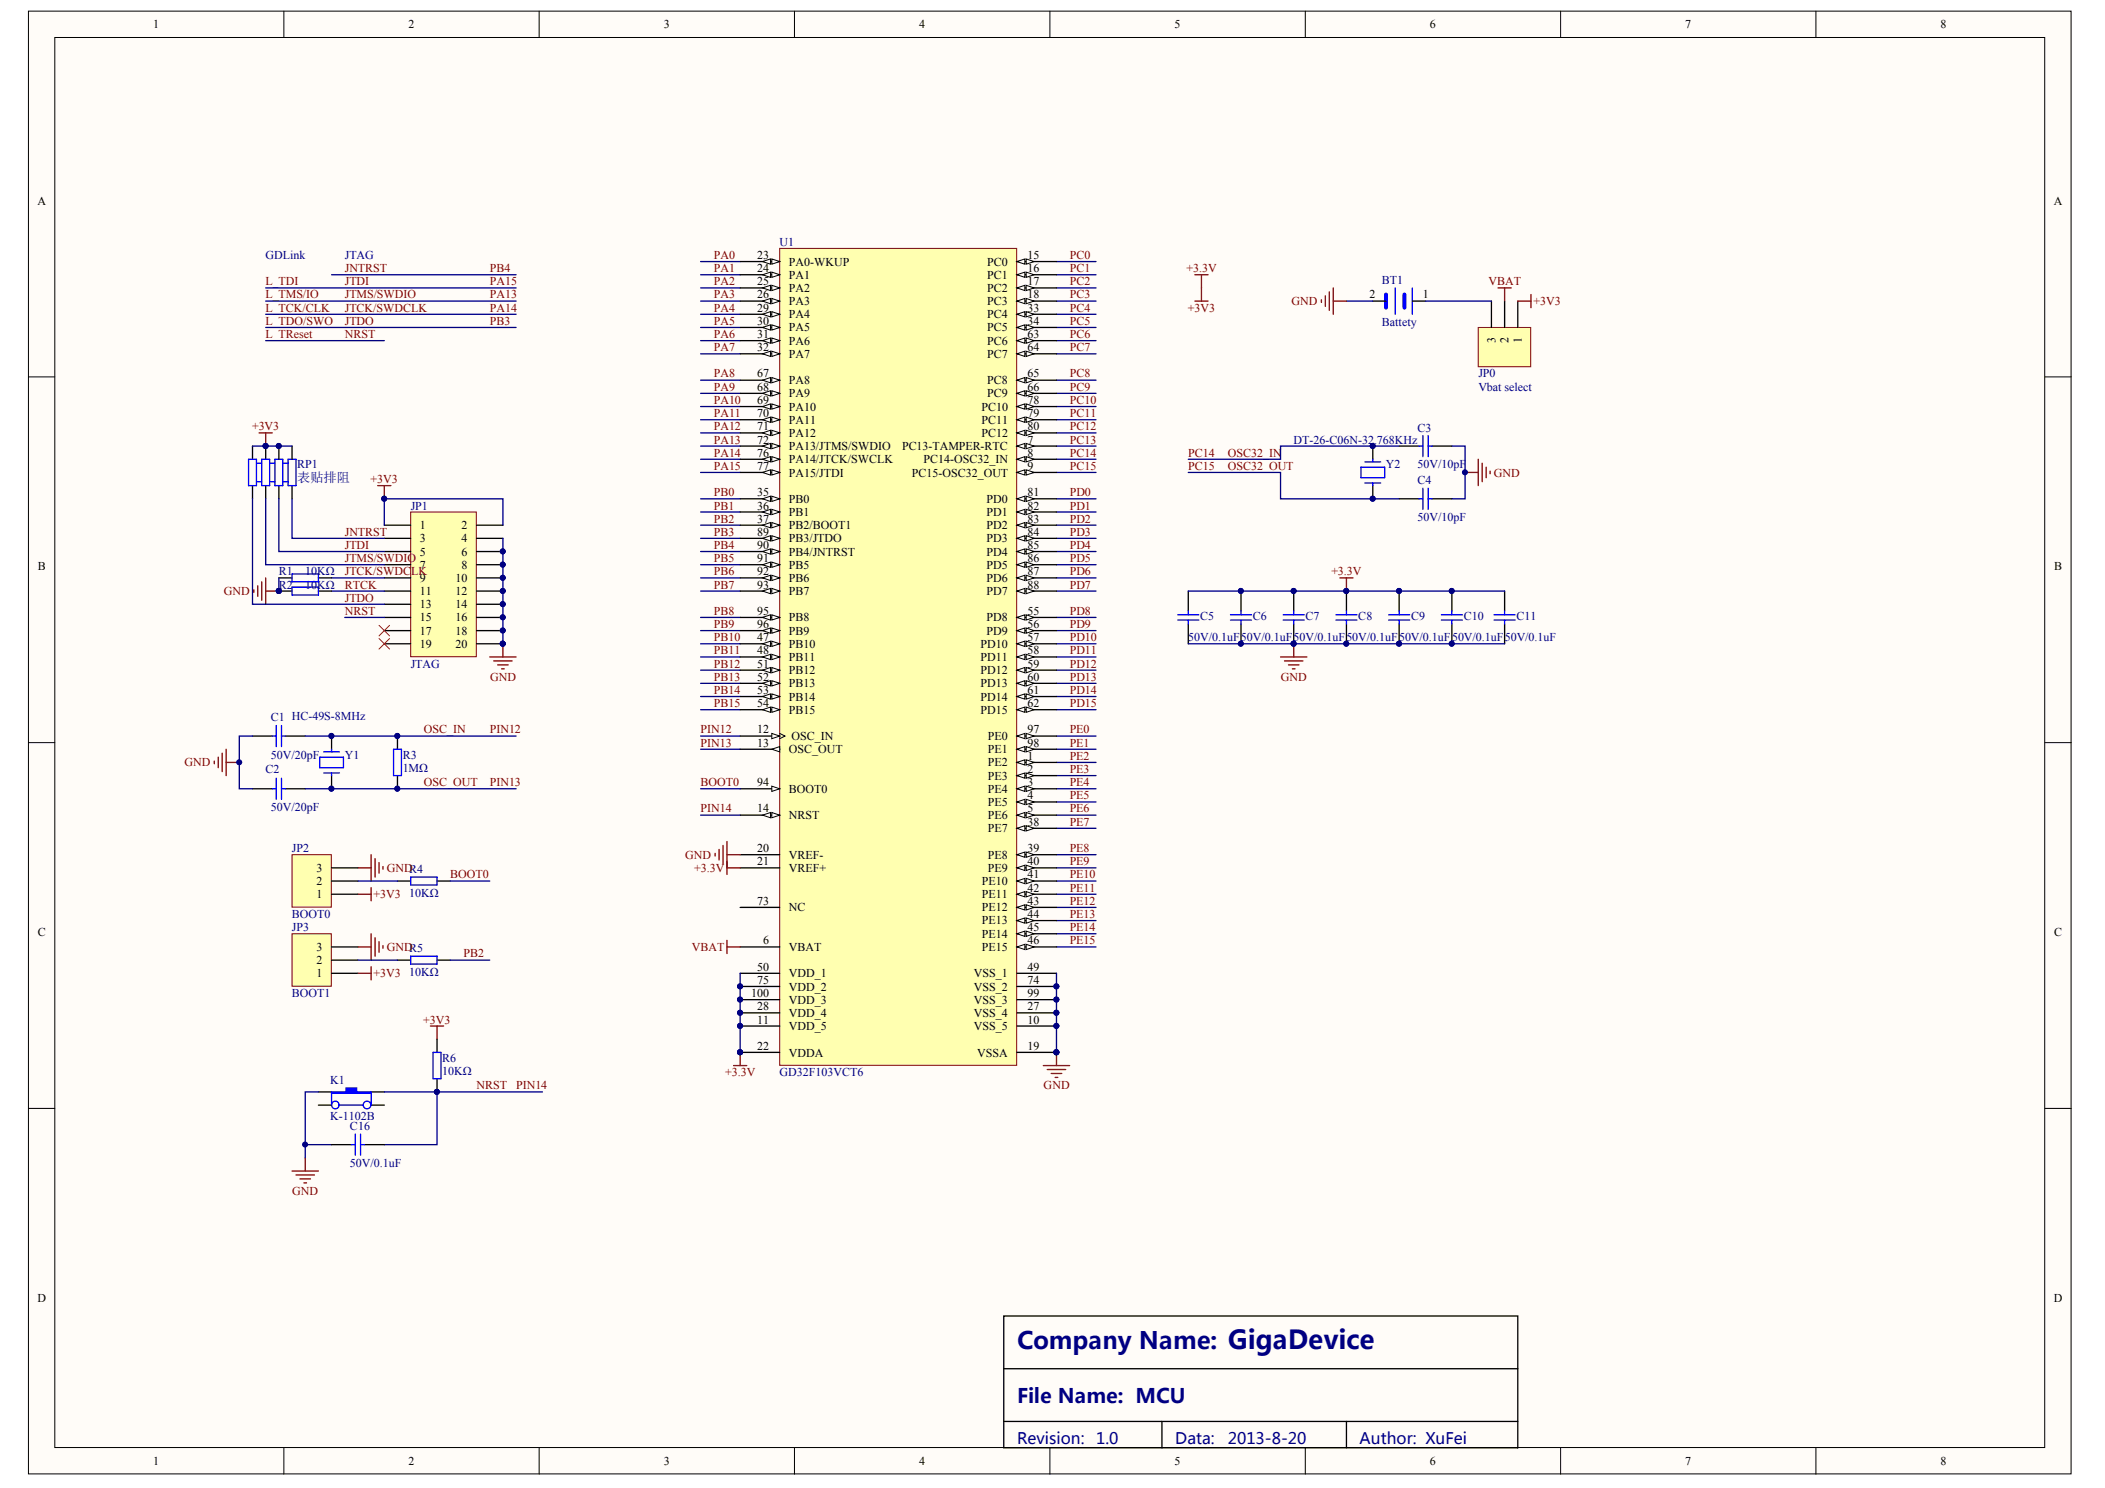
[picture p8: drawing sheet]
<svg xmlns="http://www.w3.org/2000/svg" width="297mm" height="210mm" viewBox="0 0 297 210" stroke-linecap="round" stroke-linejoin="round" font-family="sans-serif">
<defs><g id="words">
<text font-size="3.4" fill="#000080" x="143.5" y="190.3">Company Name: GigaDevice</text>
<text font-size="2.8" fill="#000080" x="143.5" y="197.9">File Name: MCU</text>
<g font-size="2.2" fill="#000080">
<text x="143.5" y="203.6">Revision:</text>
<text x="154.7" y="203.6">1.0</text>
<text x="165.8" y="203.6">Data:</text>
<text x="173.3" y="203.6">2013-8-20</text>
<text x="191.8" y="203.6">Author: XuFei</text>
</g>
<text font-size="1.9" fill="#000080" x="42" y="67.9">表贴排阻</text>
<g font-size="1.7">
<text x="21.6" y="4">1</text>
<text x="57.6" y="4">2</text>
<text x="93.7" y="4">3</text>
<text x="129.7" y="4">4</text>
<text x="165.7" y="4">5</text>
<text x="201.8" y="4">6</text>
<text x="237.8" y="4">7</text>
<text x="273.8" y="4">8</text>
<text x="5.3" y="28.9">A</text>
<text x="289.8" y="28.9">A</text>
<text x="106.8" y="36.5">23</text>
<text x="106.8" y="38.4">24</text>
<text x="106.8" y="40.2">25</text>
<text x="111.3" y="37.5">PA0-WKUP</text>
<text x="111.3" y="39.3">PA1</text>
<text x="111.3" y="41.2">PA2</text>
<text x="139.3" y="37.5">PC0</text>
<text x="139.3" y="39.3">PC1</text>
<text x="139.3" y="41.2">PC2</text>
<text x="145" y="36.5">15</text>
<text x="145" y="38.4">16</text>
<text x="145" y="40.2">17</text>
<text x="106.8" y="42.1">26</text>
<text x="106.8" y="44">29</text>
<text x="106.8" y="45.8">30</text>
<text x="106.8" y="47.7">31</text>
<text x="111.3" y="43">PA3</text>
<text x="111.3" y="44.9">PA4</text>
<text x="111.3" y="46.7">PA5</text>
<text x="139.3" y="43">PC3</text>
<text x="139.3" y="44.9">PC4</text>
<text x="139.3" y="46.7">PC5</text>
<text x="145" y="42.1">18</text>
<text x="145" y="44">33</text>
<text x="145" y="45.8">34</text>
<text x="145" y="47.7">63</text>
<text x="193.2" y="42.1">2</text>
<text x="200.8" y="42.1">1</text>
<text x="106.8" y="49.5">32</text>
<text x="106.8" y="53.2">67</text>
<text x="111.3" y="48.6">PA6</text>
<text x="111.3" y="50.5">PA7</text>
<text x="139.3" y="48.6">PC6</text>
<text x="139.3" y="50.5">PC7</text>
<text x="145" y="49.5">64</text>
<text x="145" y="53.2">65</text>
<text x="211" y="48.3" transform="rotate(-90 211 48.3)">3</text>
<text x="212.9" y="48.3" transform="rotate(-90 212.9 48.3)">2</text>
<text x="214.7" y="48.3" transform="rotate(-90 214.7 48.3)">1</text>
<text x="106.8" y="55.1">68</text>
<text x="106.8" y="57">69</text>
<text x="106.8" y="58.9">70</text>
<text x="111.3" y="54.2">PA8</text>
<text x="111.3" y="56">PA9</text>
<text x="111.3" y="57.9">PA10</text>
<text x="111.3" y="59.8">PA11</text>
<text x="138.5" y="57.9">PC10</text>
<text x="138.5" y="59.8">PC11</text>
<text x="139.3" y="54.2">PC8</text>
<text x="139.3" y="56">PC9</text>
<text x="145" y="55.1">66</text>
<text x="145" y="57">78</text>
<text x="145" y="58.9">79</text>
<text x="106.8" y="60.7">71</text>
<text x="106.8" y="62.6">72</text>
<text x="106.8" y="64.4">76</text>
<text x="111.3" y="61.7">PA12</text>
<text x="111.3" y="63.5">PA13/JTMS/SWDIO</text>
<text x="111.3" y="65.4">PA14/JTCK/SWCLK</text>
<text x="127.3" y="63.5">PC13-TAMPER-RTC</text>
<text x="130.3" y="65.4">PC14-OSC32_IN</text>
<text x="138.5" y="61.7">PC12</text>
<text x="145" y="60.7">80</text>
<text x="145" y="62.6">7</text>
<text x="145" y="64.4">8</text>
<text x="106.8" y="66.3">77</text>
<text x="106.8" y="70">35</text>
<text x="106.8" y="71.9">36</text>
<text x="111.3" y="67.2">PA15/JTDI</text>
<text x="111.3" y="70.9">PB0</text>
<text x="128.7" y="67.2">PC15-OSC32_OUT</text>
<text x="139.2" y="70.9">PD0</text>
<text x="145" y="66.3">9</text>
<text x="145" y="70">81</text>
<text x="145" y="71.9">82</text>
<text x="59.2" y="74.7">1</text>
<text x="59.2" y="76.5">3</text>
<text x="65.1" y="74.7">2</text>
<text x="65.1" y="76.5">4</text>
<text x="106.8" y="73.7">37</text>
<text x="106.8" y="75.6">89</text>
<text x="106.8" y="77.4">90</text>
<text x="111.3" y="72.8">PB1</text>
<text x="111.3" y="74.7">PB2/BOOT1</text>
<text x="111.3" y="76.5">PB3/JTDO</text>
<text x="139.2" y="72.8">PD1</text>
<text x="139.2" y="74.7">PD2</text>
<text x="139.2" y="76.5">PD3</text>
<text x="145" y="73.7">83</text>
<text x="145" y="75.6">84</text>
<text x="145" y="77.4">85</text>
<text x="5.3" y="80.4">B</text>
<text x="59.2" y="78.4">5</text>
<text x="59.2" y="80.2">7</text>
<text x="59.2" y="82.1">9</text>
<text x="59.2" y="84">11</text>
<text x="64.3" y="82.1">10</text>
<text x="64.3" y="84">12</text>
<text x="65.1" y="78.4">6</text>
<text x="65.1" y="80.2">8</text>
<text x="106.8" y="79.3">91</text>
<text x="106.8" y="81.2">92</text>
<text x="106.8" y="83">93</text>
<text x="111.3" y="78.4">PB4/JNTRST</text>
<text x="111.3" y="80.2">PB5</text>
<text x="111.3" y="82.1">PB6</text>
<text x="111.3" y="84">PB7</text>
<text x="139.2" y="78.4">PD4</text>
<text x="139.2" y="80.2">PD5</text>
<text x="139.2" y="82.1">PD6</text>
<text x="139.2" y="84">PD7</text>
<text x="145" y="79.3">86</text>
<text x="145" y="81.2">87</text>
<text x="145" y="83">88</text>
<text x="289.9" y="80.4">B</text>
<text x="59.2" y="85.8">13</text>
<text x="59.2" y="87.7">15</text>
<text x="59.2" y="89.5">17</text>
<text x="64.3" y="85.8">14</text>
<text x="64.3" y="87.7">16</text>
<text x="64.3" y="89.5">18</text>
<text x="106.8" y="86.7">95</text>
<text x="106.8" y="88.6">96</text>
<text x="111.3" y="87.7">PB8</text>
<text x="111.3" y="89.5">PB9</text>
<text x="139.2" y="87.7">PD8</text>
<text x="139.2" y="89.5">PD9</text>
<text x="145" y="86.7">55</text>
<text x="145" y="88.6">56</text>
<text x="59.2" y="91.4">19</text>
<text x="64.3" y="91.4">20</text>
<text x="106.8" y="90.5">47</text>
<text x="106.8" y="92.3">48</text>
<text x="106.8" y="94.2">51</text>
<text x="111.3" y="91.4">PB10</text>
<text x="111.3" y="93.2">PB11</text>
<text x="111.3" y="95.1">PB12</text>
<text x="138.4" y="91.4">PD10</text>
<text x="138.4" y="93.2">PD11</text>
<text x="138.4" y="95.1">PD12</text>
<text x="145" y="90.5">57</text>
<text x="145" y="92.3">58</text>
<text x="145" y="94.2">59</text>
<text x="106.8" y="96">52</text>
<text x="106.8" y="97.9">53</text>
<text x="106.8" y="99.7">54</text>
<text x="111.3" y="97">PB13</text>
<text x="111.3" y="98.8">PB14</text>
<text x="111.3" y="100.7">PB15</text>
<text x="138.4" y="97">PD13</text>
<text x="138.4" y="98.8">PD14</text>
<text x="138.4" y="100.7">PD15</text>
<text x="145" y="96">60</text>
<text x="145" y="97.9">61</text>
<text x="145" y="99.7">62</text>
<text x="106.8" y="103.5">12</text>
<text x="106.8" y="105.3">13</text>
<text x="111.3" y="106.3">OSC_OUT</text>
<text x="111.7" y="104.4">OSC_IN</text>
<text x="139.4" y="104.4">PE0</text>
<text x="139.4" y="106.3">PE1</text>
<text x="145" y="103.5">97</text>
<text x="145" y="105.3">98</text>
<text x="145" y="107.2">1</text>
<text x="106.8" y="110.9">94</text>
<text x="111.3" y="111.8">BOOT0</text>
<text x="139.4" y="108.1">PE2</text>
<text x="139.4" y="110">PE3</text>
<text x="139.4" y="111.8">PE4</text>
<text x="139.4" y="113.7">PE5</text>
<text x="145" y="109">2</text>
<text x="145" y="110.9">3</text>
<text x="145" y="112.8">4</text>
<text x="106.8" y="114.6">14</text>
<text x="111.3" y="115.5">NRST</text>
<text x="139.4" y="115.5">PE6</text>
<text x="139.4" y="117.4">PE7</text>
<text x="145" y="114.6">5</text>
<text x="145" y="116.5">38</text>
<text x="44.7" y="124.8">2</text>
<text x="44.7" y="123">3</text>
<text x="106.8" y="120.2">20</text>
<text x="106.8" y="122">21</text>
<text x="111.3" y="121.1">VREF-</text>
<text x="111.3" y="123">VREF+</text>
<text x="138.6" y="124.8">PE10</text>
<text x="139.4" y="121.1">PE8</text>
<text x="139.4" y="123">PE9</text>
<text x="145" y="120.2">39</text>
<text x="145" y="122">40</text>
<text x="145" y="123.9">41</text>
<text x="145" y="125.8">42</text>
<text x="44.7" y="126.7">1</text>
<text x="106.8" y="127.6">73</text>
<text x="111.3" y="128.6">NC</text>
<text x="138.6" y="126.7">PE11</text>
<text x="138.6" y="128.6">PE12</text>
<text x="138.6" y="130.4">PE13</text>
<text x="145" y="127.6">43</text>
<text x="145" y="129.5">44</text>
<text x="145" y="131.3">45</text>
<text x="5.3" y="132.1">C</text>
<text x="44.7" y="137.9">1</text>
<text x="44.7" y="136">2</text>
<text x="44.7" y="134.1">3</text>
<text x="106.8" y="137">50</text>
<text x="107.7" y="133.2">6</text>
<text x="111.3" y="137.9">VDD_1</text>
<text x="111.3" y="134.1">VBAT</text>
<text x="137.4" y="137.9">VSS_1</text>
<text x="138.6" y="132.3">PE14</text>
<text x="138.6" y="134.1">PE15</text>
<text x="145" y="133.2">46</text>
<text x="145" y="137">49</text>
<text x="289.9" y="132.1">C</text>
<text x="106" y="140.7">100</text>
<text x="106.8" y="138.8">75</text>
<text x="106.8" y="142.5">28</text>
<text x="111.3" y="139.7">VDD_2</text>
<text x="111.3" y="141.6">VDD_3</text>
<text x="111.3" y="143.5">VDD_4</text>
<text x="137.4" y="139.7">VSS_2</text>
<text x="137.4" y="141.6">VSS_3</text>
<text x="137.4" y="143.5">VSS_4</text>
<text x="145" y="138.8">74</text>
<text x="145" y="140.7">99</text>
<text x="145" y="142.5">27</text>
<text x="106.8" y="144.4">11</text>
<text x="106.8" y="148.1">22</text>
<text x="111.3" y="145.3">VDD_5</text>
<text x="111.3" y="149">VDDA</text>
<text x="137.4" y="145.3">VSS_5</text>
<text x="137.9" y="149">VSSA</text>
<text x="145" y="144.4">10</text>
<text x="145" y="148.1">19</text>
<text x="5.3" y="183.7">D</text>
<text x="289.8" y="183.7">D</text>
<text x="21.6" y="206.6">1</text>
<text x="57.6" y="206.6">2</text>
<text x="93.7" y="206.6">3</text>
<text x="129.7" y="206.6">4</text>
<text x="165.7" y="206.6">5</text>
<text x="201.8" y="206.6">6</text>
<text x="237.8" y="206.6">7</text>
<text x="273.8" y="206.6">8</text>
</g>
<g font-size="1.7" fill="#000080">
<text x="110" y="34.7">U1</text>
<text x="37.5" y="36.5">GDLink</text>
<text x="48.7" y="36.5">JTAG</text>
<text x="195" y="40.1">BT1</text>
<text x="195" y="46">Battety</text>
<text x="208.6" y="53.2">JP0</text>
<text x="208.6" y="55.1">Vbat select</text>
<text x="182.5" y="62.6">DT-26-C06N-32.768KHz</text>
<text x="200" y="60.9">C3</text>
<text x="42" y="66.1">RP1</text>
<text x="58" y="71.9">JP1</text>
<text x="195.6" y="66.1">Y2</text>
<text x="200" y="66.1">50V/10pF</text>
<text x="200" y="68.3">C4</text>
<text x="200" y="73.5">50V/10pF</text>
<text x="39.3" y="83">R2</text>
<text x="39.3" y="81.2">R1</text>
<text x="43" y="83">10KΩ</text>
<text x="43" y="81.2">10KΩ</text>
<text x="169.4" y="87.5">C5</text>
<text x="176.8" y="87.5">C6</text>
<text x="184.2" y="87.5">C7</text>
<text x="191.7" y="87.5">C8</text>
<text x="199.1" y="87.5">C9</text>
<text x="206.5" y="87.5">C10</text>
<text x="214" y="87.5">C11</text>
<text x="58" y="94.2">JTAG</text>
<text x="167.7" y="90.5">50V/0.1uF50V/0.1uF50V/0.1uF50V/0.1uF50V/0.1uF</text>
<text x="204.9" y="90.5">50V/0.1uF</text>
<text x="212.3" y="90.5">50V/0.1uF</text>
<text x="38.2" y="101.8">C1 HC-49S-8MHz</text>
<text x="38.2" y="107">50V/20pF</text>
<text x="48.7" y="107">Y1</text>
<text x="56.8" y="107">R3</text>
<text x="37.5" y="109">C2</text>
<text x="56.8" y="108.9">1MΩ</text>
<text x="38.2" y="114.4">50V/20pF</text>
<text x="41.2" y="120.2">JP2</text>
<text x="41.2" y="129.5">BOOT0</text>
<text x="41.2" y="131.3">JP3</text>
<text x="57.8" y="126.5">10KΩ</text>
<text x="57.8" y="137.7">10KΩ</text>
<text x="41.2" y="140.7">BOOT1</text>
<text x="62.4" y="149.8">R6</text>
<text x="46.6" y="152.9">K1</text>
<text x="62.4" y="151.6">10KΩ</text>
<text x="110" y="151.8">GD32F103VCT6</text>
<text x="46.6" y="157.9">K-1102B</text>
<text x="49.4" y="159.4">C16</text>
<text x="49.4" y="164.6">50V/0.1uF</text>
</g>
<g font-size="1.7" fill="#800000">
<text x="37.5" y="40.2">L_TDI</text>
<text x="48.7" y="38.4">JNTRST</text>
<text x="48.7" y="40.2">JTDI</text>
<text x="69.1" y="38.4">PB4</text>
<text x="69.1" y="40.2">PA15</text>
<text x="100.7" y="36.5">PA0</text>
<text x="100.7" y="38.4">PA1</text>
<text x="100.7" y="40.2">PA2</text>
<text x="150.9" y="36.5">PC0</text>
<text x="150.9" y="38.4">PC1</text>
<text x="150.9" y="40.2">PC2</text>
<text x="167.4" y="38.4">+3.3V</text>
<text x="210.1" y="40.2">VBAT</text>
<text x="37.5" y="42.1">L_TMS/IO</text>
<text x="37.5" y="44">L_TCK/CLK</text>
<text x="37.5" y="45.8">L_TDO/SWO</text>
<text x="37.5" y="47.7">L_TReset</text>
<text x="48.7" y="42.1">JTMS/SWDIO</text>
<text x="48.7" y="44">JTCK/SWDCLK</text>
<text x="48.7" y="45.8">JTDO</text>
<text x="48.7" y="47.7">NRST</text>
<text x="69.1" y="42.1">PA13</text>
<text x="69.1" y="44">PA14</text>
<text x="69.1" y="45.8">PB3</text>
<text x="100.7" y="44">PA4</text>
<text x="100.7" y="45.8">PA5</text>
<text x="100.7" y="47.7">PA6</text>
<text x="100.7" y="42.1">PA3</text>
<text x="150.9" y="44">PC4</text>
<text x="150.9" y="45.8">PC5</text>
<text x="150.9" y="47.7">PC6</text>
<text x="150.9" y="42.1">PC3</text>
<text x="167.6" y="44">+3V3</text>
<text x="182.3" y="43">GND</text>
<text x="216.4" y="43">+3V3</text>
<text x="100.7" y="49.5">PA7</text>
<text x="100.7" y="53.2">PA8</text>
<text x="150.9" y="49.5">PC7</text>
<text x="150.9" y="53.2">PC8</text>
<text x="100.7" y="58.9">PA11</text>
<text x="100.7" y="55.1">PA9</text>
<text x="100.7" y="57">PA10</text>
<text x="150.9" y="55.1">PC9</text>
<text x="150.9" y="58.9">PC11</text>
<text x="150.9" y="57">PC10</text>
<text x="35.6" y="60.7">+3V3</text>
<text x="100.7" y="60.7">PA12</text>
<text x="100.7" y="62.6">PA13</text>
<text x="100.7" y="64.4">PA14</text>
<text x="150.9" y="60.7">PC12</text>
<text x="150.9" y="62.6">PC13</text>
<text x="150.9" y="64.4">PC14</text>
<text x="167.7" y="64.4">PC14</text>
<text x="173.3" y="64.4">OSC32_IN</text>
<text x="52.3" y="68.2">+3V3</text>
<text x="100.7" y="66.3">PA15</text>
<text x="100.7" y="71.9">PB1</text>
<text x="100.7" y="70">PB0</text>
<text x="150.9" y="66.3">PC15</text>
<text x="150.9" y="70">PD0</text>
<text x="150.9" y="71.9">PD1</text>
<text x="167.7" y="66.3">PC15</text>
<text x="173.3" y="66.3">OSC32_OUT</text>
<text x="210.8" y="67.2">GND</text>
<text x="48.7" y="75.6">JNTRST</text>
<text x="48.7" y="77.4">JTDI</text>
<text x="100.7" y="73.7">PB2</text>
<text x="100.7" y="75.6">PB3</text>
<text x="100.7" y="77.4">PB4</text>
<text x="150.9" y="75.6">PD3</text>
<text x="150.9" y="77.4">PD4</text>
<text x="150.9" y="73.7">PD2</text>
<text x="31.6" y="84">GND</text>
<text x="48.7" y="79.3">JTMS/SWDIO</text>
<text x="48.7" y="81.2">JTCK/SWDCLK</text>
<text x="48.7" y="83">RTCK</text>
<text x="100.7" y="79.3">PB5</text>
<text x="100.7" y="81.2">PB6</text>
<text x="100.7" y="83">PB7</text>
<text x="150.9" y="79.3">PD5</text>
<text x="150.9" y="81.2">PD6</text>
<text x="150.9" y="83">PD7</text>
<text x="187.9" y="81.2">+3.3V</text>
<text x="48.7" y="86.7">NRST</text>
<text x="48.7" y="84.9">JTDO</text>
<text x="100.7" y="86.7">PB8</text>
<text x="100.7" y="88.6">PB9</text>
<text x="150.9" y="86.7">PD8</text>
<text x="150.9" y="88.6">PD9</text>
<text x="100.7" y="94.2">PB12</text>
<text x="100.7" y="90.5">PB10</text>
<text x="100.7" y="92.3">PB11</text>
<text x="150.9" y="90.5">PD10</text>
<text x="150.9" y="92.3">PD11</text>
<text x="150.9" y="94.2">PD12</text>
<text x="69.2" y="96">GND</text>
<text x="100.7" y="96">PB13</text>
<text x="100.7" y="97.9">PB14</text>
<text x="100.7" y="99.7">PB15</text>
<text x="150.9" y="96">PD13</text>
<text x="150.9" y="97.9">PD14</text>
<text x="150.9" y="99.7">PD15</text>
<text x="180.7" y="96">GND</text>
<text x="59.8" y="103.5">OSC_IN</text>
<text x="69.1" y="103.5">PIN12</text>
<text x="98.9" y="103.5">PIN12</text>
<text x="98.9" y="105.3">PIN13</text>
<text x="150.9" y="103.5">PE0</text>
<text x="150.9" y="105.3">PE1</text>
<text x="150.9" y="107.2">PE2</text>
<text x="26" y="108.1">GND</text>
<text x="59.8" y="110.9">OSC_OUT</text>
<text x="69.1" y="110.9">PIN13</text>
<text x="98.9" y="110.9">BOOT0</text>
<text x="150.9" y="109">PE3</text>
<text x="150.9" y="110.9">PE4</text>
<text x="150.9" y="112.8">PE5</text>
<text x="98.9" y="114.6">PIN14</text>
<text x="150.9" y="114.6">PE6</text>
<text x="150.9" y="116.5">PE7</text>
<text x="54.6" y="123">GNDR4</text>
<text x="63.5" y="123.9">BOOT0</text>
<text x="96.7" y="121.1">GND</text>
<text x="98" y="123">+3.3V</text>
<text x="150.9" y="122">PE9</text>
<text x="150.9" y="120.2">PE8</text>
<text x="150.9" y="125.8">PE11</text>
<text x="150.9" y="123.9">PE10</text>
<text x="52.7" y="126.7">+3V3</text>
<text x="150.9" y="131.3">PE14</text>
<text x="150.9" y="127.6">PE12</text>
<text x="150.9" y="129.5">PE13</text>
<text x="52.7" y="137.9">+3V3</text>
<text x="54.6" y="134.1">GNDR5</text>
<text x="65.4" y="135.1">PB2</text>
<text x="97.6" y="134.1">VBAT</text>
<text x="150.9" y="133.2">PE15</text>
<text x="59.7" y="144.4">+3V3</text>
<text x="67.3" y="153.7">NRST</text>
<text x="72.8" y="153.7">PIN14</text>
<text x="102.3" y="151.8">+3.3V</text>
<text x="147.3" y="153.7">GND</text>
<text x="41.2" y="168.5">GND</text>
</g>
</g></defs>
<g fill="#fffcf8" stroke="#000" stroke-width=".14">
<path d="M4 1.6h288.3v206.3h-288.3z"/>
<path d="M7.7 5.3h280.8v198.9h-280.8z"/>
</g>
<g fill="none" stroke="#000" stroke-width=".14">
<path d="M40.1 1.6v3.7M76.1 1.6v3.7M112.1 1.6v3.7M148.2 1.6v3.7M184.2 1.6v3.7M220.2 1.6v3.7M256.2 1.6v3.7M4 53.2h3.7M288.6 53.2h3.7M4 104.8h3.7M288.6 104.8h3.7M4 156.4h3.7"/>
<path d="M288.6 156.4h3.7M40.1 204.2v3.8M76.1 204.2v3.8M112.1 204.2v3.8M148.2 204.2v3.8M184.2 204.2v3.8M220.2 204.2v3.8M256.2 204.2v3.8"/>
</g>
<g fill="none" stroke="#000" stroke-width=".19">
<path d="M35.6 103.8h2.8M35.6 111.3h2.8M40.3 103.8h2.8M40.3 111.3h2.8M46.8 103.8v1.9M46.8 109.4v1.9M56.1 124.3h1.8M61.7 124.3h1.8M44.9 154h1.9M44.9 155.9h1.9M52.4 154h1.8M52.4 155.9h1.8"/>
<path d="M61.7 146.6v1.9M61.7 152.2v1.8M46.8 161.5h2.8M51.4 161.5h2.8M141.6 185.6h72.6v18.6h-72.6zM141.6 193.1h72.6M141.6 200.5h72.6M164 200.5v3.7M190 200.5v3.7"/>
</g>
<g fill="none" stroke="#000080" stroke-width=".19">
<path d="M98.9 36.9h5.5M98.9 38.8h5.5M149.1 36.9h5.6M149.1 38.8h5.6M98.9 40.6h5.5M98.9 42.5h5.5M98.9 44.3h5.5M98.9 46.2h5.5M98.9 48.1h5.5M98.9 49.9h5.5M98.9 53.6h5.5M98.9 55.5h5.5"/>
<path d="M98.9 57.3h5.5M98.9 59.2h5.5M149.1 40.6h5.6M149.1 42.5h5.6M149.1 44.3h5.6M149.1 46.2h5.6M149.1 48.1h5.6M149.1 49.9h5.6M149.1 53.6h5.6M149.1 55.5h5.6M149.1 57.3h5.6M149.1 59.2h5.6"/>
<path d="M98.9 61.1h5.5M98.9 62.9h5.5M98.9 64.8h5.5M98.9 66.6h5.5M98.9 70.4h5.5M98.9 72.2h5.5M98.9 74.1h5.5M98.9 75.9h5.5M98.9 77.8h5.5M98.9 79.7h5.5M149.1 61.1h5.6M149.1 62.9h5.6"/>
<path d="M149.1 70.4h5.6M149.1 72.2h5.6M149.1 74.1h5.6M149.1 75.9h5.6M149.1 77.8h5.6M149.1 79.7h5.6M98.9 81.5h5.5M98.9 83.4h5.5M98.9 87.1h5.5M98.9 89h5.5M98.9 90.8h5.5M98.9 92.7h5.5"/>
<path d="M98.9 94.5h5.5M98.9 96.4h5.5M149.1 81.5h5.6M149.1 83.4h5.6M149.1 87.1h5.6M149.1 89h5.6M149.1 90.8h5.6M149.1 92.7h5.6M149.1 94.5h5.6M149.1 96.4h5.6M149.1 98.3h5.6M35.6 103.8h-1.8v7.5h1.8"/>
<path d="M98.9 115h5.5M149.1 100.1h5.6M149.1 103.8h5.6M149.1 105.7h5.6M149.1 107.5h5.6M149.1 109.4h5.6M149.1 111.3h5.6M149.1 113.1h5.6M149.1 115h5.6M149.1 116.8h5.6M149.1 120.6h5.6M149.1 122.4h5.6"/>
<path d="M149.1 124.3h5.6M149.1 126.1h5.6M149.1 128h5.6M149.1 129.9h5.6M149.1 131.7h5.6M149.1 133.6h5.6M44.9 154h-1.8v9.3M61.7 154v7.5h-7.5M43.1 161.5h3.7"/>
</g>
<g fill="none" stroke="#00f" stroke-width=".19">
<path d="M38.4 103.8h.6M38.4 111.3h.6M39 102.3v3M39 109.8v3M39.7 103.8h.6M39.7 102.3v3M39.7 109.8v3M39.7 111.3h.6M45.1 106.8h3.4v1.5h-3.4zM45.7 106.1h2.2M45.7 109h2.2M46.8 105.7v.4"/>
<path d="M46.8 109v.4M57.9 123.7h3.8v1.1h-3.8zM46.8 154v1.9M47.9 155.9h3.4M50.1 160v3M50.9 160v3M52.4 154v1.9M61.1 148.5h1.1v3.7h-1.1zM49.6 161.5h.5M50.9 161.5h.5"/>
<circle cx="47.3" cy="155.9" r=".53"/>
<circle cx="51.8" cy="155.9" r=".54"/>
</g>
<g fill="#000080" stroke="#000080" stroke-width=".14">
<circle cx="46.8" cy="111.2" r=".35"/>
<circle cx="46.8" cy="103.8" r=".35"/>
<circle cx="33.8" cy="107.5" r=".35"/>
<circle cx="43.1" cy="161.5" r=".35"/>
<circle cx="61.6" cy="154" r=".35"/>
</g>
<path d="M30.2 107.4v.3M30.8 106.8v1.5M31.4 106.2v2.7M31.9 105.7v3.7M31.9 107.5h1.9M60.7 144.7h1.9M61.7 144.7v1.9M41.2 165.2h3.7M41.8 165.7h2.6M42.3 166.3h1.5M42.9 166.9h.4M43.1 163.3v1.9" fill="none" stroke="#800000" stroke-width=".19"/>
<path d="M46.8 154h2v-.5h1.5v.5h2.1v.2h-5.6z" fill-rule="evenodd" fill="#00f" stroke="#00f" stroke-width=".19"/>
<path d="M41.2 120.6h5.6v7.4h-5.6z" fill="#ffffb0" stroke="#800000" stroke-width=".14"/>
<path d="M46.8 126.1h3.7M46.8 124.3h3.7M46.8 122.4h3.7M56.1 135.4h1.8M61.7 135.4h1.8" fill="none" stroke="#000" stroke-width=".19"/>
<path d="M50.5 122.4h1.9M52.4 120.6v3.7M52.9 121.1v2.6M53.5 121.7v1.5M54 122.2v.4" fill="none" stroke="#800000" stroke-width=".19"/>
<path d="M50.5 124.3h5.6M63.5 124.3h5.6" fill="none" stroke="#000080" stroke-width=".19"/>
<path d="M57.9 134.9h3.8v1.1h-3.8z" fill="none" stroke="#00f" stroke-width=".19"/>
<path d="M41.2 131.7h5.6v7.4h-5.6z" fill="#ffffb0" stroke="#800000" stroke-width=".14"/>
<g fill="none" stroke="#000" stroke-width=".19">
<path d="M193.7 62.9v1.9M193.7 68.5v1.9M197.4 62.9h2.8M197.4 70.4h2.8M202.1 62.9h2.8M202.1 70.4h2.8M167.7 83.4v2.8M167.7 88v2.8M175.1 83.4v2.8M175.1 88v2.8M182.6 83.4v2.8M182.6 88v2.8"/>
<path d="M190 83.4v2.8M190 88v2.8M197.4 83.4v2.8M197.4 88v2.8M46.8 137.3h3.7M46.8 135.4h3.7M46.8 133.6h3.7"/>
</g>
<path d="M206.7 66.6h1.9M208.6 64.8v3.7M209.2 65.3v2.6M209.7 65.9v1.5M210.3 66.5v.3M50.5 133.6h1.9M52.4 131.7v3.7M52.9 132.3v2.6M53.5 132.8v1.5M54 133.4v.4" fill="none" stroke="#800000" stroke-width=".19"/>
<path d="M204.9 62.9h1.8v7.5h-1.8M50.5 135.4h5.6M63.5 135.4h5.6" fill="none" stroke="#000080" stroke-width=".19"/>
<g fill="#000080" stroke="#000080" stroke-width=".14">
<circle cx="206.7" cy="66.6" r=".35"/>
<circle cx="193.7" cy="70.3" r=".35"/>
<circle cx="193.7" cy="62.9" r=".35"/>
<circle cx="175.1" cy="90.8" r=".35"/>
<circle cx="175.1" cy="83.4" r=".35"/>
<circle cx="182.5" cy="90.8" r=".35"/>
<circle cx="182.5" cy="83.4" r=".35"/>
<circle cx="190" cy="90.8" r=".35"/>
<circle cx="190" cy="83.4" r=".35"/>
<circle cx="197.4" cy="90.8" r=".35"/>
<circle cx="197.4" cy="83.4" r=".35"/>
</g>
<g fill="none" stroke="#00f" stroke-width=".19">
<path d="M192 65.9h3.4v1.5h-3.4zM192.6 65.2h2.2M192.6 68.1h2.2M193.7 64.8v.4M193.7 68.1v.4M200.2 62.9h.6M200.2 70.4h.6M200.8 61.4v3M200.8 68.9v3M201.5 62.9h.6M201.5 61.4v3M201.5 68.9v3"/>
<path d="M201.5 70.4h.6M166.2 86.7h3M166.2 87.5h3M167.7 86.2v.5M167.7 87.5v.5M173.6 86.7h3M173.6 87.5h3M175.1 86.2v.5M175.1 87.5v.5M181.1 86.7h2.9M181.1 87.5h2.9M182.6 86.2v.5"/>
<path d="M182.6 87.5v.5M188.5 86.7h3M188.5 87.5h3M190 86.2v.5M190 87.5v.5M195.9 86.7h3M195.9 87.5h3M197.4 86.2v.5M197.4 87.5v.5"/>
</g>
<path d="M57.9 72.2h9.3v20.4h-9.3z" fill="#ffffb0" stroke="#800000" stroke-width=".14"/>
<g fill="none" stroke="#000" stroke-width=".19">
<path d="M35.6 62.9v1.9M35.6 68.5v1.9M37.5 62.9v1.9M37.5 68.5v1.9M39.4 62.9v1.9M39.4 68.5v1.9M41.2 62.9v1.9M41.2 68.5v1.9M54.2 74.1h3.7M54.2 75.9h3.7M54.2 77.8h3.7M54.2 79.7h3.7"/>
<path d="M67.2 74.1h3.8M67.2 75.9h3.8M67.2 77.8h3.8M67.2 79.7h3.8M39.4 81.5h1.8M39.4 83.4h1.8M44.9 81.5h1.9M44.9 83.4h1.9M54.2 81.5h3.7M54.2 83.4h3.7M54.2 85.2h3.7M54.2 87.1h3.7"/>
<path d="M54.2 89h3.7M54.2 90.8h3.7M67.2 81.5h3.8M67.2 83.4h3.8M67.2 85.2h3.8M67.2 87.1h3.8M67.2 89h3.8M67.2 90.8h3.8M204.9 83.4v2.8M204.9 88v2.8M212.3 83.4v2.8M212.3 88v2.8"/>
<path d="M56.1 103.8v1.9M56.1 109.4v1.9"/>
</g>
<g fill="#000080" stroke="#000080" stroke-width=".14">
<circle cx="70.9" cy="77.8" r=".35"/>
<circle cx="70.9" cy="79.6" r=".35"/>
<circle cx="70.9" cy="81.5" r=".35"/>
<circle cx="70.9" cy="83.4" r=".35"/>
<circle cx="70.9" cy="85.2" r=".35"/>
<circle cx="70.9" cy="87.1" r=".35"/>
<circle cx="70.9" cy="88.9" r=".35"/>
<circle cx="70.9" cy="90.8" r=".35"/>
<circle cx="54.2" cy="70.3" r=".35"/>
<circle cx="39.3" cy="83.4" r=".35"/>
<circle cx="37.5" cy="62.9" r=".35"/>
<circle cx="39.3" cy="62.9" r=".35"/>
<circle cx="56.1" cy="111.2" r=".35"/>
<circle cx="56.1" cy="103.8" r=".35"/>
<circle cx="182.5" cy="90.8" r=".35"/>
<circle cx="190" cy="83.4" r=".35"/>
<circle cx="204.8" cy="90.8" r=".35"/>
<circle cx="204.8" cy="83.4" r=".35"/>
<circle cx="104.4" cy="148.4" r=".35"/>
<circle cx="149.1" cy="148.4" r=".35"/>
</g>
<g fill="none" stroke="#800000" stroke-width=".19">
<path d="M36.6 61.1h1.8M37.5 61.1v1.8M53.3 68.5h1.9M54.2 68.5v1.9M35.8 83.2v.4M36.4 82.6v1.5M36.9 82.1v2.6M37.5 81.5v3.7M37.5 83.4h1.9M69.1 92.7h3.7M69.7 93.2h2.6M70.2 93.8h1.5"/>
<path d="M70.8 94.3h.4M71 90.8v1.9M180.7 92.7h3.7M181.3 93.2h2.6M181.8 93.8h1.5M182.4 94.3h.3M182.6 90.8v1.9M189.1 81.5h1.8M190 81.5v1.9M50.5 137.3h1.9M50.5 126.1h1.9M52.4 125.2v1.9"/>
<path d="M52.4 136.4v1.8M103.5 150.3h1.9M104.4 148.5v1.8M147.2 150.3h3.7M147.8 150.9h2.6M148.3 151.4h1.5M148.9 152h.4M149.1 148.5v1.8"/>
</g>
<g fill="none" stroke="#000080" stroke-width=".19">
<path d="M35.6 70.4v14.8h18.6M35.6 62.9h5.6M37.5 70.4v9.3h16.7M39.4 70.4v7.4h14.8M41.2 70.4v5.5h13M54.2 74.1v-3.7h16.8v3.7M71 75.9v14.9M149.1 64.8h5.6M149.1 66.6h5.6M167.7 66.6h13v3.8h16.7M197.4 62.9h-16.7v1.9h-13M39.4 81.5v1.9"/>
<path d="M46.8 81.5h7.4M46.8 83.4h7.4M48.6 87.1h5.6M98.9 98.3h5.5M43.1 103.8h29.7M43.1 111.3h29.7M98.9 100.1h5.5M98.9 103.8h5.5M98.9 105.7h5.5M54.2 154h22.3"/>
</g>
<g fill="none" stroke="#00f" stroke-width=".19">
<path d="M35.1 64.8h1.1v3.7h-1.1zM36.2 67.9h.7M36.2 65.3h.7M36.9 64.8h1.1v3.7h-1.1zM38 67.9h.8M38 65.3h.8M38.8 64.8h1.1v3.7h-1.1zM39.9 67.9h.8M39.9 65.3h.8M40.7 64.8h1.1v3.7h-1.1zM41.2 81h3.7v1.1h-3.7zM41.2 82.8h3.7v1.1h-3.7z"/>
<path d="M203.4 86.7h3M203.4 87.5h3M204.9 86.2v.5M204.9 87.5v.5M210.8 86.7h3M210.8 87.5h3M212.3 86.2v.5M212.3 87.5v.5M55.5 105.7h1.1v3.7h-1.1z"/>
</g>
<path d="M53.5 88.2l1.5 1.5M53.5 90.1l1.5 1.5M55 88.2l-1.5 1.5M55 90.1l-1.5 1.5" fill="none" stroke="#f00" stroke-width=".14"/>
<path d="M208.6 46.2h7.4v5.5h-7.4z" fill="#ffffb0" stroke="#800000" stroke-width=".14"/>
<path d="M193.7 42.5h1.9M199.3 42.5h1.9M210.5 42.5v3.7M212.3 42.5v3.7M214.2 42.5v3.7" fill="none" stroke="#000" stroke-width=".19"/>
<path d="M168.6 38.8h1.9M169.5 38.8v3.7M168.6 42.5h1.9M186.5 42.3v.4M187 41.7v1.5M187.6 41.2v2.6M188.1 40.6v3.7M188.1 42.5h1.9M211.4 40.6h1.8M212.3 40.6v1.9M214.2 42.5h1.8M216 41.5v1.9" fill="none" stroke="#800000" stroke-width=".19"/>
<path d="M196.9 40.6v3.7M199.3 40.6v3.7" fill="none" stroke="#00f" stroke-width=".19"/>
<path d="M195.6 41.5v1.9M198.2 41.5v1.9" fill="none" stroke="#00f" stroke-width=".56"/>
<path d="M190 42.5h3.7M201.2 42.5h9.3" fill="none" stroke="#000080" stroke-width=".19"/>
<path d="M110 35h33.5v115.3h-33.5z" fill="#ffffb0" stroke="#800000" stroke-width=".14"/>
<path d="M104.4 111.3h5.6" fill="none" stroke="#000" stroke-width=".19"/>
<path d="M108.9 110.9l1.1 .4-1.1 .3z" fill="#fffcf8" stroke="#000" stroke-width=".14"/>
<path d="M104.4 115h5.6M104.4 128h5.6" fill="none" stroke="#000" stroke-width=".19"/>
<g fill="#fffcf8" stroke="#000" stroke-width=".14">
<path d="M108.9 114.6l1.1 .4-1.1 .4z"/>
<path d="M107.6 115l1.1-.4v.8z"/>
</g>
<path d="M104.4 103.8h5.6" fill="none" stroke="#000" stroke-width=".19"/>
<path d="M110 103.5l.8 .3-.8 .4" fill="none" stroke="#000" stroke-width=".14"/>
<path d="M108.9 103.5l1.1 .3-1.1 .4z" fill="#fffcf8" stroke="#000" stroke-width=".14"/>
<path d="M104.4 105.7h5.6" fill="none" stroke="#000" stroke-width=".19"/>
<path d="M108.9 105.7l1.1-.4v.8z" fill="#fffcf8" stroke="#000" stroke-width=".14"/>
<path d="M104.4 36.9h5.6" fill="none" stroke="#000" stroke-width=".19"/>
<g fill="#fffcf8" stroke="#000" stroke-width=".14">
<path d="M108.9 36.5l1.1 .4-1.1 .4z"/>
<path d="M107.6 36.9l1.1-.4v.8z"/>
</g>
<path d="M104.4 38.8h5.6" fill="none" stroke="#000" stroke-width=".19"/>
<g fill="#fffcf8" stroke="#000" stroke-width=".14">
<path d="M108.9 38.4l1.1 .4-1.1 .3z"/>
<path d="M107.6 38.8l1.1-.4v.7z"/>
</g>
<path d="M104.4 40.6h5.6" fill="none" stroke="#000" stroke-width=".19"/>
<g fill="#fffcf8" stroke="#000" stroke-width=".14">
<path d="M108.9 40.2l1.1 .4-1.1 .4z"/>
<path d="M107.6 40.6l1.1-.4v.8z"/>
</g>
<path d="M104.4 42.5h5.6" fill="none" stroke="#000" stroke-width=".19"/>
<g fill="#fffcf8" stroke="#000" stroke-width=".14">
<path d="M108.9 42.1l1.1 .4-1.1 .3z"/>
<path d="M107.6 42.5l1.1-.4v.7z"/>
</g>
<path d="M104.4 44.3h5.6" fill="none" stroke="#000" stroke-width=".19"/>
<g fill="#fffcf8" stroke="#000" stroke-width=".14">
<path d="M108.9 44l1.1 .3-1.1 .4z"/>
<path d="M107.6 44.3l1.1-.3v.7z"/>
</g>
<path d="M104.4 46.2h5.6" fill="none" stroke="#000" stroke-width=".19"/>
<g fill="#fffcf8" stroke="#000" stroke-width=".14">
<path d="M108.9 45.8l1.1 .4-1.1 .4z"/>
<path d="M107.6 46.2l1.1-.4v.8z"/>
</g>
<path d="M104.4 48.1h5.6" fill="none" stroke="#000" stroke-width=".19"/>
<g fill="#fffcf8" stroke="#000" stroke-width=".14">
<path d="M108.9 47.7l1.1 .4-1.1 .3z"/>
<path d="M107.6 48.1l1.1-.4v.7z"/>
</g>
<path d="M104.4 49.9h5.6" fill="none" stroke="#000" stroke-width=".19"/>
<g fill="#fffcf8" stroke="#000" stroke-width=".14">
<path d="M108.9 49.5l1.1 .4-1.1 .4z"/>
<path d="M107.6 49.9l1.1-.4v.8z"/>
</g>
<path d="M104.4 53.6h5.6" fill="none" stroke="#000" stroke-width=".19"/>
<g fill="#fffcf8" stroke="#000" stroke-width=".14">
<path d="M108.9 53.3l1.1 .3-1.1 .4z"/>
<path d="M107.6 53.6l1.1-.3v.7z"/>
</g>
<path d="M104.4 55.5h5.6" fill="none" stroke="#000" stroke-width=".19"/>
<g fill="#fffcf8" stroke="#000" stroke-width=".14">
<path d="M108.9 55.1l1.1 .4-1.1 .4z"/>
<path d="M107.6 55.5l1.1-.4v.8z"/>
</g>
<path d="M104.4 57.3h5.6" fill="none" stroke="#000" stroke-width=".19"/>
<g fill="#fffcf8" stroke="#000" stroke-width=".14">
<path d="M108.9 57l1.1 .3-1.1 .4z"/>
<path d="M107.6 57.3l1.1-.3v.7z"/>
</g>
<path d="M104.4 59.2h5.6" fill="none" stroke="#000" stroke-width=".19"/>
<g fill="#fffcf8" stroke="#000" stroke-width=".14">
<path d="M108.9 58.8l1.1 .4-1.1 .4z"/>
<path d="M107.6 59.2l1.1-.4v.8z"/>
</g>
<path d="M104.4 61.1h5.6" fill="none" stroke="#000" stroke-width=".19"/>
<g fill="#fffcf8" stroke="#000" stroke-width=".14">
<path d="M108.9 60.7l1.1 .4-1.1 .3z"/>
<path d="M107.6 61.1l1.1-.4v.7z"/>
</g>
<path d="M104.4 62.9h5.6" fill="none" stroke="#000" stroke-width=".19"/>
<g fill="#fffcf8" stroke="#000" stroke-width=".14">
<path d="M108.9 62.6l1.1 .3-1.1 .4z"/>
<path d="M107.6 62.9l1.1-.3v.7z"/>
</g>
<path d="M104.4 64.8h5.6" fill="none" stroke="#000" stroke-width=".19"/>
<g fill="#fffcf8" stroke="#000" stroke-width=".14">
<path d="M108.9 64.4l1.1 .4-1.1 .4z"/>
<path d="M107.6 64.8l1.1-.4v.8z"/>
</g>
<path d="M104.4 66.6h5.6" fill="none" stroke="#000" stroke-width=".19"/>
<g fill="#fffcf8" stroke="#000" stroke-width=".14">
<path d="M108.9 66.3l1.1 .3-1.1 .4z"/>
<path d="M107.6 66.6l1.1-.3v.7z"/>
</g>
<path d="M104.4 70.4h5.6" fill="none" stroke="#000" stroke-width=".19"/>
<g fill="#fffcf8" stroke="#000" stroke-width=".14">
<path d="M108.9 70l1.1 .4-1.1 .3z"/>
<path d="M107.6 70.4l1.1-.4v.7z"/>
</g>
<path d="M104.4 72.2h5.6" fill="none" stroke="#000" stroke-width=".19"/>
<g fill="#fffcf8" stroke="#000" stroke-width=".14">
<path d="M108.9 71.9l1.1 .3-1.1 .4z"/>
<path d="M107.6 72.2l1.1-.3v.7z"/>
</g>
<path d="M104.4 74.1h5.6" fill="none" stroke="#000" stroke-width=".19"/>
<g fill="#fffcf8" stroke="#000" stroke-width=".14">
<path d="M108.9 73.7l1.1 .4-1.1 .4z"/>
<path d="M107.6 74.1l1.1-.4v.8z"/>
</g>
<path d="M104.4 75.9h5.6" fill="none" stroke="#000" stroke-width=".19"/>
<g fill="#fffcf8" stroke="#000" stroke-width=".14">
<path d="M108.9 75.6l1.1 .3-1.1 .4z"/>
<path d="M107.6 75.9l1.1-.3v.7z"/>
</g>
<path d="M104.4 77.8h5.6" fill="none" stroke="#000" stroke-width=".19"/>
<g fill="#fffcf8" stroke="#000" stroke-width=".14">
<path d="M108.9 77.4l1.1 .4-1.1 .4z"/>
<path d="M107.6 77.8l1.1-.4v.8z"/>
</g>
<path d="M104.4 79.7h5.6" fill="none" stroke="#000" stroke-width=".19"/>
<g fill="#fffcf8" stroke="#000" stroke-width=".14">
<path d="M108.9 79.3l1.1 .4-1.1 .3z"/>
<path d="M107.6 79.7l1.1-.4v.7z"/>
</g>
<path d="M104.4 81.5h5.6" fill="none" stroke="#000" stroke-width=".19"/>
<g fill="#fffcf8" stroke="#000" stroke-width=".14">
<path d="M108.9 81.1l1.1 .4-1.1 .4z"/>
<path d="M107.6 81.5l1.1-.4v.8z"/>
</g>
<path d="M104.4 83.4h5.6" fill="none" stroke="#000" stroke-width=".19"/>
<g fill="#fffcf8" stroke="#000" stroke-width=".14">
<path d="M108.9 83l1.1 .4-1.1 .4z"/>
<path d="M107.6 83.4l1.1-.4v.8z"/>
</g>
<path d="M104.4 87.1h5.6" fill="none" stroke="#000" stroke-width=".19"/>
<g fill="#fffcf8" stroke="#000" stroke-width=".14">
<path d="M108.9 86.7l1.1 .4-1.1 .4z"/>
<path d="M107.6 87.1l1.1-.4v.8z"/>
</g>
<path d="M104.4 89h5.6" fill="none" stroke="#000" stroke-width=".19"/>
<g fill="#fffcf8" stroke="#000" stroke-width=".14">
<path d="M108.9 88.6l1.1 .4-1.1 .3z"/>
<path d="M107.6 89l1.1-.4v.7z"/>
</g>
<path d="M104.4 90.8h5.6" fill="none" stroke="#000" stroke-width=".19"/>
<g fill="#fffcf8" stroke="#000" stroke-width=".14">
<path d="M108.9 90.4l1.1 .4-1.1 .4z"/>
<path d="M107.6 90.8l1.1-.4v.8z"/>
</g>
<path d="M104.4 92.7h5.6" fill="none" stroke="#000" stroke-width=".19"/>
<g fill="#fffcf8" stroke="#000" stroke-width=".14">
<path d="M108.9 92.3l1.1 .4-1.1 .3z"/>
<path d="M107.6 92.7l1.1-.4v.7z"/>
</g>
<path d="M104.4 94.5h5.6" fill="none" stroke="#000" stroke-width=".19"/>
<g fill="#fffcf8" stroke="#000" stroke-width=".14">
<path d="M108.9 94.2l1.1 .3-1.1 .4z"/>
<path d="M107.6 94.5l1.1-.3v.7z"/>
</g>
<path d="M104.4 96.4h5.6" fill="none" stroke="#000" stroke-width=".19"/>
<g fill="#fffcf8" stroke="#000" stroke-width=".14">
<path d="M108.9 96l1.1 .4-1.1 .4z"/>
<path d="M107.6 96.4l1.1-.4v.8z"/>
</g>
<path d="M104.4 98.3h5.6" fill="none" stroke="#000" stroke-width=".19"/>
<g fill="#fffcf8" stroke="#000" stroke-width=".14">
<path d="M108.9 97.9l1.1 .4-1.1 .3z"/>
<path d="M107.6 98.3l1.1-.4v.7z"/>
</g>
<path d="M104.4 100.1h5.6" fill="none" stroke="#000" stroke-width=".19"/>
<g fill="#fffcf8" stroke="#000" stroke-width=".14">
<path d="M108.9 99.7l1.1 .4-1.1 .4z"/>
<path d="M107.6 100.1l1.1-.4v.8z"/>
</g>
<path d="M143.5 36.9h5.6" fill="none" stroke="#000" stroke-width=".19"/>
<g fill="#fffcf8" stroke="#000" stroke-width=".14">
<path d="M143.5 36.9l1.1-.4v.8z"/>
<path d="M144.8 36.5l1.1 .4-1.1 .4z"/>
</g>
<path d="M143.5 38.8h5.6" fill="none" stroke="#000" stroke-width=".19"/>
<g fill="#fffcf8" stroke="#000" stroke-width=".14">
<path d="M143.5 38.8l1.1-.4v.7z"/>
<path d="M144.8 38.4l1.1 .4-1.1 .3z"/>
</g>
<path d="M143.5 40.6h5.6" fill="none" stroke="#000" stroke-width=".19"/>
<g fill="#fffcf8" stroke="#000" stroke-width=".14">
<path d="M143.5 40.6l1.1-.4v.8z"/>
<path d="M144.8 40.2l1.1 .4-1.1 .4z"/>
</g>
<path d="M143.5 42.5h5.6" fill="none" stroke="#000" stroke-width=".19"/>
<g fill="#fffcf8" stroke="#000" stroke-width=".14">
<path d="M143.5 42.5l1.1-.4v.7z"/>
<path d="M144.8 42.1l1.1 .4-1.1 .3z"/>
</g>
<path d="M143.5 44.3h5.6" fill="none" stroke="#000" stroke-width=".19"/>
<g fill="#fffcf8" stroke="#000" stroke-width=".14">
<path d="M143.5 44.3l1.1-.3v.7z"/>
<path d="M144.8 44l1.1 .3-1.1 .4z"/>
</g>
<path d="M143.5 46.2h5.6" fill="none" stroke="#000" stroke-width=".19"/>
<g fill="#fffcf8" stroke="#000" stroke-width=".14">
<path d="M143.5 46.2l1.1-.4v.8z"/>
<path d="M144.8 45.8l1.1 .4-1.1 .4z"/>
</g>
<path d="M143.5 48.1h5.6" fill="none" stroke="#000" stroke-width=".19"/>
<g fill="#fffcf8" stroke="#000" stroke-width=".14">
<path d="M143.5 48.1l1.1-.4v.7z"/>
<path d="M144.8 47.7l1.1 .4-1.1 .3z"/>
</g>
<path d="M143.5 49.9h5.6" fill="none" stroke="#000" stroke-width=".19"/>
<g fill="#fffcf8" stroke="#000" stroke-width=".14">
<path d="M143.5 49.9l1.1-.4v.8z"/>
<path d="M144.8 49.5l1.1 .4-1.1 .4z"/>
</g>
<path d="M143.5 53.6h5.6" fill="none" stroke="#000" stroke-width=".19"/>
<g fill="#fffcf8" stroke="#000" stroke-width=".14">
<path d="M143.5 53.6l1.1-.3v.7z"/>
<path d="M144.8 53.3l1.1 .3-1.1 .4z"/>
</g>
<path d="M143.5 55.5h5.6" fill="none" stroke="#000" stroke-width=".19"/>
<g fill="#fffcf8" stroke="#000" stroke-width=".14">
<path d="M143.5 55.5l1.1-.4v.8z"/>
<path d="M144.8 55.1l1.1 .4-1.1 .4z"/>
</g>
<path d="M143.5 57.3h5.6" fill="none" stroke="#000" stroke-width=".19"/>
<g fill="#fffcf8" stroke="#000" stroke-width=".14">
<path d="M143.5 57.3l1.1-.3v.7z"/>
<path d="M144.8 57l1.1 .3-1.1 .4z"/>
</g>
<path d="M143.5 59.2h5.6" fill="none" stroke="#000" stroke-width=".19"/>
<g fill="#fffcf8" stroke="#000" stroke-width=".14">
<path d="M143.5 59.2l1.1-.4v.8z"/>
<path d="M144.8 58.8l1.1 .4-1.1 .4z"/>
</g>
<path d="M143.5 61.1h5.6" fill="none" stroke="#000" stroke-width=".19"/>
<g fill="#fffcf8" stroke="#000" stroke-width=".14">
<path d="M143.5 61.1l1.1-.4v.7z"/>
<path d="M144.8 60.7l1.1 .4-1.1 .3z"/>
</g>
<path d="M143.5 62.9h5.6" fill="none" stroke="#000" stroke-width=".19"/>
<g fill="#fffcf8" stroke="#000" stroke-width=".14">
<path d="M143.5 62.9l1.1-.3v.7z"/>
<path d="M144.8 62.6l1.1 .3-1.1 .4z"/>
</g>
<path d="M143.5 64.8h5.6" fill="none" stroke="#000" stroke-width=".19"/>
<g fill="#fffcf8" stroke="#000" stroke-width=".14">
<path d="M143.5 64.8l1.1-.4v.8z"/>
<path d="M144.8 64.4l1.1 .4-1.1 .4z"/>
</g>
<path d="M143.5 66.6h5.6" fill="none" stroke="#000" stroke-width=".19"/>
<g fill="#fffcf8" stroke="#000" stroke-width=".14">
<path d="M143.5 66.6l1.1-.3v.7z"/>
<path d="M144.8 66.3l1.1 .3-1.1 .4z"/>
</g>
<path d="M143.5 70.4h5.6" fill="none" stroke="#000" stroke-width=".19"/>
<g fill="#fffcf8" stroke="#000" stroke-width=".14">
<path d="M143.5 70.4l1.1-.4v.7z"/>
<path d="M144.8 70l1.1 .4-1.1 .3z"/>
</g>
<path d="M143.5 72.2h5.6" fill="none" stroke="#000" stroke-width=".19"/>
<g fill="#fffcf8" stroke="#000" stroke-width=".14">
<path d="M143.5 72.2l1.1-.3v.7z"/>
<path d="M144.8 71.9l1.1 .3-1.1 .4z"/>
</g>
<path d="M143.5 74.1h5.6" fill="none" stroke="#000" stroke-width=".19"/>
<g fill="#fffcf8" stroke="#000" stroke-width=".14">
<path d="M143.5 74.1l1.1-.4v.8z"/>
<path d="M144.8 73.7l1.1 .4-1.1 .4z"/>
</g>
<path d="M143.5 75.9h5.6" fill="none" stroke="#000" stroke-width=".19"/>
<g fill="#fffcf8" stroke="#000" stroke-width=".14">
<path d="M143.5 75.9l1.1-.3v.7z"/>
<path d="M144.8 75.6l1.1 .3-1.1 .4z"/>
</g>
<path d="M143.5 77.8h5.6" fill="none" stroke="#000" stroke-width=".19"/>
<g fill="#fffcf8" stroke="#000" stroke-width=".14">
<path d="M143.5 77.8l1.1-.4v.8z"/>
<path d="M144.8 77.4l1.1 .4-1.1 .4z"/>
</g>
<path d="M143.5 79.7h5.6" fill="none" stroke="#000" stroke-width=".19"/>
<g fill="#fffcf8" stroke="#000" stroke-width=".14">
<path d="M143.5 79.7l1.1-.4v.7z"/>
<path d="M144.8 79.3l1.1 .4-1.1 .3z"/>
</g>
<path d="M143.5 81.5h5.6" fill="none" stroke="#000" stroke-width=".19"/>
<g fill="#fffcf8" stroke="#000" stroke-width=".14">
<path d="M143.5 81.5l1.1-.4v.8z"/>
<path d="M144.8 81.1l1.1 .4-1.1 .4z"/>
</g>
<path d="M143.5 83.4h5.6" fill="none" stroke="#000" stroke-width=".19"/>
<g fill="#fffcf8" stroke="#000" stroke-width=".14">
<path d="M143.5 83.4l1.1-.4v.8z"/>
<path d="M144.8 83l1.1 .4-1.1 .4z"/>
</g>
<path d="M143.5 87.1h5.6" fill="none" stroke="#000" stroke-width=".19"/>
<g fill="#fffcf8" stroke="#000" stroke-width=".14">
<path d="M143.5 87.1l1.1-.4v.8z"/>
<path d="M144.8 86.7l1.1 .4-1.1 .4z"/>
</g>
<path d="M143.5 89h5.6" fill="none" stroke="#000" stroke-width=".19"/>
<g fill="#fffcf8" stroke="#000" stroke-width=".14">
<path d="M143.5 89l1.1-.4v.7z"/>
<path d="M144.8 88.6l1.1 .4-1.1 .3z"/>
</g>
<path d="M143.5 90.8h5.6" fill="none" stroke="#000" stroke-width=".19"/>
<g fill="#fffcf8" stroke="#000" stroke-width=".14">
<path d="M143.5 90.8l1.1-.4v.8z"/>
<path d="M144.8 90.4l1.1 .4-1.1 .4z"/>
</g>
<path d="M143.5 92.7h5.6" fill="none" stroke="#000" stroke-width=".19"/>
<g fill="#fffcf8" stroke="#000" stroke-width=".14">
<path d="M143.5 92.7l1.1-.4v.7z"/>
<path d="M144.8 92.3l1.1 .4-1.1 .3z"/>
</g>
<path d="M143.5 94.5h5.6" fill="none" stroke="#000" stroke-width=".19"/>
<g fill="#fffcf8" stroke="#000" stroke-width=".14">
<path d="M143.5 94.5l1.1-.3v.7z"/>
<path d="M144.8 94.2l1.1 .3-1.1 .4z"/>
</g>
<path d="M143.5 96.4h5.6" fill="none" stroke="#000" stroke-width=".19"/>
<g fill="#fffcf8" stroke="#000" stroke-width=".14">
<path d="M143.5 96.4l1.1-.4v.8z"/>
<path d="M144.8 96l1.1 .4-1.1 .4z"/>
</g>
<path d="M143.5 98.3h5.6" fill="none" stroke="#000" stroke-width=".19"/>
<g fill="#fffcf8" stroke="#000" stroke-width=".14">
<path d="M143.5 98.3l1.1-.4v.7z"/>
<path d="M144.8 97.9l1.1 .4-1.1 .3z"/>
</g>
<path d="M143.5 100.1h5.6" fill="none" stroke="#000" stroke-width=".19"/>
<g fill="#fffcf8" stroke="#000" stroke-width=".14">
<path d="M143.5 100.1l1.1-.4v.8z"/>
<path d="M144.8 99.7l1.1 .4-1.1 .4z"/>
</g>
<path d="M143.5 103.8h5.6" fill="none" stroke="#000" stroke-width=".19"/>
<g fill="#fffcf8" stroke="#000" stroke-width=".14">
<path d="M143.5 103.8l1.1-.3v.7z"/>
<path d="M144.8 103.5l1.1 .3-1.1 .4z"/>
</g>
<path d="M143.5 105.7h5.6" fill="none" stroke="#000" stroke-width=".19"/>
<g fill="#fffcf8" stroke="#000" stroke-width=".14">
<path d="M143.5 105.7l1.1-.4v.8z"/>
<path d="M144.8 105.3l1.1 .4-1.1 .4z"/>
</g>
<path d="M143.5 107.5h5.6" fill="none" stroke="#000" stroke-width=".19"/>
<g fill="#fffcf8" stroke="#000" stroke-width=".14">
<path d="M143.5 107.5l1.1-.3v.7z"/>
<path d="M144.8 107.2l1.1 .3-1.1 .4z"/>
</g>
<path d="M143.5 109.4h5.6" fill="none" stroke="#000" stroke-width=".19"/>
<g fill="#fffcf8" stroke="#000" stroke-width=".14">
<path d="M143.5 109.4l1.1-.4v.8z"/>
<path d="M144.8 109l1.1 .4-1.1 .4z"/>
</g>
<path d="M143.5 111.3h5.6" fill="none" stroke="#000" stroke-width=".19"/>
<g fill="#fffcf8" stroke="#000" stroke-width=".14">
<path d="M143.5 111.3l1.1-.4v.7z"/>
<path d="M144.8 110.9l1.1 .4-1.1 .3z"/>
</g>
<path d="M143.5 113.1h5.6" fill="none" stroke="#000" stroke-width=".19"/>
<g fill="#fffcf8" stroke="#000" stroke-width=".14">
<path d="M143.5 113.1l1.1-.3v.7z"/>
<path d="M144.8 112.8l1.1 .3-1.1 .4z"/>
</g>
<path d="M143.5 115h5.6" fill="none" stroke="#000" stroke-width=".19"/>
<g fill="#fffcf8" stroke="#000" stroke-width=".14">
<path d="M143.5 115l1.1-.4v.8z"/>
<path d="M144.8 114.6l1.1 .4-1.1 .4z"/>
</g>
<path d="M143.5 116.8h5.6" fill="none" stroke="#000" stroke-width=".19"/>
<g fill="#fffcf8" stroke="#000" stroke-width=".14">
<path d="M143.5 116.8l1.1-.3v.7z"/>
<path d="M144.8 116.5l1.1 .3-1.1 .4z"/>
</g>
<path d="M143.5 120.6h5.6" fill="none" stroke="#000" stroke-width=".19"/>
<g fill="#fffcf8" stroke="#000" stroke-width=".14">
<path d="M143.5 120.6l1.1-.4v.7z"/>
<path d="M144.8 120.2l1.1 .4-1.1 .3z"/>
</g>
<path d="M143.5 122.4h5.6" fill="none" stroke="#000" stroke-width=".19"/>
<g fill="#fffcf8" stroke="#000" stroke-width=".14">
<path d="M143.5 122.4l1.1-.3v.7z"/>
<path d="M144.8 122.1l1.1 .3-1.1 .4z"/>
</g>
<path d="M143.5 124.3h5.6" fill="none" stroke="#000" stroke-width=".19"/>
<g fill="#fffcf8" stroke="#000" stroke-width=".14">
<path d="M143.5 124.3l1.1-.4v.8z"/>
<path d="M144.8 123.9l1.1 .4-1.1 .4z"/>
</g>
<path d="M143.5 126.1h5.6" fill="none" stroke="#000" stroke-width=".19"/>
<g fill="#fffcf8" stroke="#000" stroke-width=".14">
<path d="M143.5 126.1l1.1-.3v.7z"/>
<path d="M144.8 125.8l1.1 .3-1.1 .4z"/>
</g>
<path d="M143.5 128h5.6" fill="none" stroke="#000" stroke-width=".19"/>
<g fill="#fffcf8" stroke="#000" stroke-width=".14">
<path d="M143.5 128l1.1-.4v.8z"/>
<path d="M144.8 127.6l1.1 .4-1.1 .4z"/>
</g>
<path d="M143.5 129.9h5.6" fill="none" stroke="#000" stroke-width=".19"/>
<g fill="#fffcf8" stroke="#000" stroke-width=".14">
<path d="M143.5 129.9l1.1-.4v.7z"/>
<path d="M144.8 129.5l1.1 .4-1.1 .3z"/>
</g>
<path d="M143.5 131.7h5.6" fill="none" stroke="#000" stroke-width=".19"/>
<g fill="#fffcf8" stroke="#000" stroke-width=".14">
<path d="M143.5 131.7l1.1-.4v.8z"/>
<path d="M144.8 131.3l1.1 .4-1.1 .4z"/>
</g>
<path d="M143.5 133.6h5.6" fill="none" stroke="#000" stroke-width=".19"/>
<g fill="#fffcf8" stroke="#000" stroke-width=".14">
<path d="M143.5 133.6l1.1-.4v.8z"/>
<path d="M144.8 133.2l1.1 .4-1.1 .4z"/>
</g>
<g fill="none" stroke="#000" stroke-width=".19">
<path d="M104.4 137.3h5.6M104.4 139.2h5.6M104.4 120.6h5.6M104.4 122.4h5.6M104.4 133.6h5.6M143.5 137.3h5.6M143.5 139.2h5.6M104.4 141h5.6M104.4 142.9h5.6M104.4 144.7h5.6M104.4 148.5h5.6M143.5 141h5.6"/>
<path d="M143.5 142.9h5.6M143.5 144.7h5.6M143.5 148.5h5.6"/>
</g>
<g fill="#000080" stroke="#000080" stroke-width=".14">
<circle cx="104.4" cy="139.1" r=".35"/>
<circle cx="104.4" cy="141" r=".35"/>
<circle cx="104.4" cy="142.9" r=".35"/>
<circle cx="104.4" cy="144.7" r=".35"/>
<circle cx="104.4" cy="148.4" r=".35"/>
<circle cx="149.1" cy="139.1" r=".35"/>
<circle cx="149.1" cy="141" r=".35"/>
<circle cx="149.1" cy="142.9" r=".35"/>
<circle cx="149.1" cy="144.7" r=".35"/>
<circle cx="149.1" cy="148.4" r=".35"/>
</g>
<path d="M46.8 38.8h26M37.5 40.6h35.3M37.5 42.5h35.3M37.5 44.3h35.3M37.5 46.2h35.3M37.5 48.1h16.7M167.7 83.4h44.6M167.7 90.8h44.6M98.9 111.3h5.5M104.4 137.3v11.2M149.1 137.3v11.2" fill="none" stroke="#000080" stroke-width=".19"/>
<path d="M101.5 119.8v1.5M102 119.3v2.6M102.6 118.7v4.7M100.9 120.4v.4M102.6 132.7v1.8M102.6 133.6h1.8M102.6 122.4h1.8M102.6 120.6h1.8" fill="none" stroke="#800000" stroke-width=".19"/>
<use href="#words"/>
</svg>
